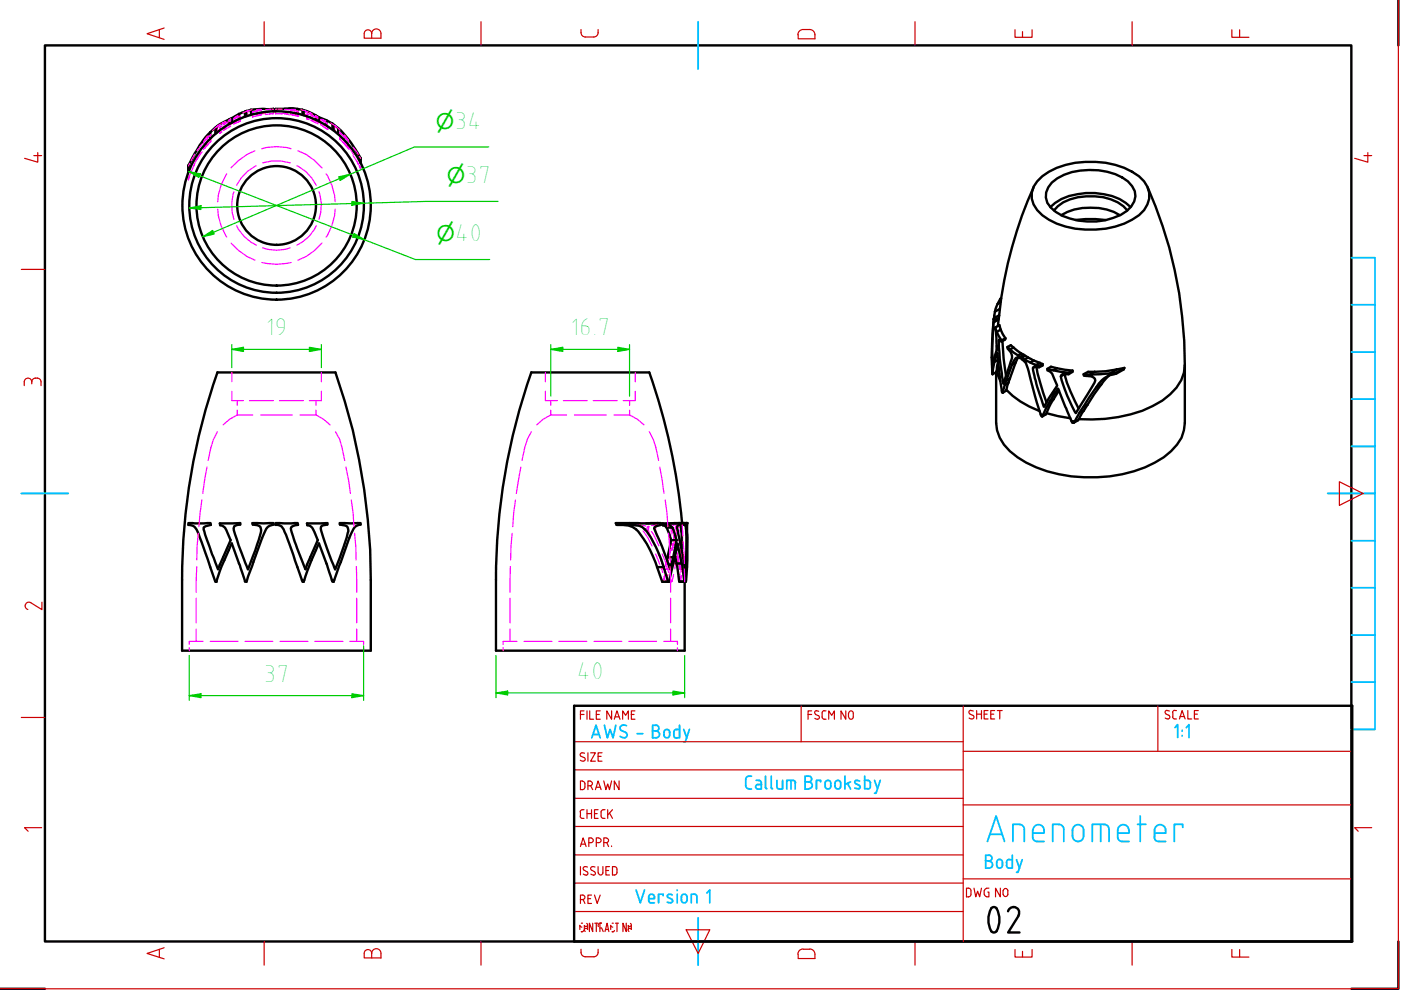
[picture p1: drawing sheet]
<svg xmlns="http://www.w3.org/2000/svg" width="297mm" height="210mm" viewBox="0 0 297 210" stroke-linecap="round" stroke-linejoin="round" font-family="sans-serif">
<defs><g id="words">
<g font-size="5.3" fill="#0c0">
<text x="96.3" y="27.3">34</text>
<text x="98.6" y="38.8">37</text>
<text x="96.5" y="51.1">40</text>
<text x="56.3" y="71">19</text>
<text x="120.9" y="71">16.7</text>
<text x="122.2" y="143.9">40</text>
<text x="55.9" y="144.5">37</text>
</g>
<g font-size="4.6" fill="#0c0">
<text x="92.4" y="27.3">⌀</text>
<text x="94.7" y="38.8">⌀</text>
<text x="92.5" y="51.1">⌀</text>
</g>
</g></defs>
<!-- layer: AM_0 -->
<g fill="none" stroke="#000" stroke-width=".51">
<path d="M9.5 9.6h277v190h-277zM44.6 28a27.5 27.5 0 0 0-4.7 7.1v1.3M44.6 28l1.1-.9v1.3M44.6 28v1.4M45.9 26.9v1.3M45.9 26.9l-.2 .2M48.5 25.4l-1.9 .9-.7 .6M48.5 25.4v.9M49.1 25.1l-.6 .3M49.1 25.1v.8M50.7 24.2l-1.6 .9M50.7 24.2v1"/>
<path d="M51.9 23.7l-1.2 .5M51.9 23.7v1M52.3 23.5l-.4 .2M52.3 23.5v1.1M53.2 23.3l-.9 .2M53.2 23.3l4.8-.2v.5M53.2 23.3v1M58.4 23.1v.5v-.5h1.7a9.3 9.3 0 0 1 4 .2v1.1M63.1 23.1v.9M64.1 23.3l.3 .1M64.4 24.4v-1h.1l4.7 2.1 1.5 1M67 24.5v.9"/>
<path d="M67.6 24.9v.8M69.2 25.5v1.1M70.5 26.2v1.3M70.7 26.5a21.2 21.2 0 0 1 5.8 7.1M70.7 26.5v1.2M71.7 27.1v1.3M76.5 33.5v1.1M219.1 39.7a89.2 89.2 0 0 0-7.3 27.7M219.9 38.5a14.2 14.2 0 0 1 10.2-4.2 17.2 17.2 0 0 1 11.4 3.1 5 5 0 0 1 0 8.2 18.7 18.7 0 0 1-17.5 1.8 8.1 8.1 0 0 1-5.2-5.3v-1.2l.3-1.3zM223 38.7a12.7 12.7 0 0 1 9.9-2.6 11.6 11.6 0 0 1 6.2 2.4 3.7 3.7 0 0 1-.2 6.2 14.1 14.1 0 0 1-15.1 .2 3.8 3.8 0 0 1-1.6-5.2zM243.3 39.7a93 93 0 0 1 7.9 37.7M222.7 43.9a9.6 9.6 0 0 1 5.7-2.7 14.2 14.2 0 0 1 10.3 1.8l1 .9"/>
<path d="M223.5 44.6a9.9 9.9 0 0 1 8.7-3 9.5 9.5 0 0 1 6.8 3M225 45.6a13 13 0 0 1 12.4 0M228 46.6l2.1-.1 4.3 .1M46.1 79h25a134.1 134.1 0 0 1 7.5 44v15h-40v-15M46.1 78.9a132.8 132.8 0 0 0-7.5 44M112.6 79h25.1a132.8 132.8 0 0 1 6.9 31.9M112.7 78.9a132.8 132.8 0 0 0-7.5 44M210.4 78.8v.3M210.6 68.3a53.1 53.1 0 0 0-.2 11M210.8 68.3v-.8a54.9 54.9 0 0 0-.3 9.8v.1l.3-1.4 .6-2-.4-4.6M210.8 67.5v.8M210.8 76.7l-.4 2.6"/>
<path d="M210.8 66.9v.6M210.9 66.1l-.1 1.4M211 69.4l.9-.5 .3 1M211 69.4l.3 1M211.2 75.5l.3-.7 .7 6.5 .2 1.8 .2 .2M211.2 75.5l-.4 1.2M211.3 70.4l1 1.8M211.3 78.6l.8 2.2M211.3 73.3v.9M211.5 64.4l-.6 1.7M211.5 75.3l-.3 .2M211.6 76.6l-.3 2.2-.9 .5"/>
<path d="M211.6 76.3l-.8 .4M211.7 67.8l-.1 1.3M211.8 72.3v-.3l.5 .4M211.8 72.3a57.3 57.3 0 0 0 .9 9l1.6-4.7a2.03 2.03 0 0 0-.7-2.7v-.3M211.8 67.4l-1 .6M211.8 67.4l-.1 .3-.9 .6M211.8 66.8l-1 .7M212 65.5l-1.1 .6M212 72.1l-.2 .2M212.2 69.9l1 1.8M212.2 64l-.7 .4M212.2 69.9l-.9 .5"/>
<path d="M212.3 63.3h-.2l-.6 1.1M212.3 72.2v.2M212.5 72.3l.3 3.7 .5 3.7M213.2 71.7l-.9 .5M213.2 71.7l-.1 .3-.8 .4M213.6 73.6l.7-.4 .6 .5M213.6 73.6l.5 .5M214.1 74.1l1.7 1.2M214.6 77.3l-1.2 3.4M214.9 73.7l1.6 1.3M214.9 73.7l-.8 .4M215.3 76.9l-1.2 3.3"/>
<path d="M215.3 76.9l-.7 .4M215.8 75.8l-.5 1.1M215.8 75.3l.5 .4M216.3 75.9l-.6-.1a1.83 1.83 0 0 0-1.1 1.5M216.3 75.7v.2M216.5 75l.5 .2M216.5 75l-.7 .3M216.6 75.9l1.8 1 1.9 .7v.3l-.5-.1a.64 .64 0 0 0-.8 .2 46.7 46.7 0 0 0 2.2 8l.2 .3 1-1.9 1.8-2.6a7.1 7.1 0 0 0-1.6-3l-.5-.3v-.3l2.8 .6 1.7 .2v.3h-.9a.66 .66 0 0 0-.8 .5 30.3 30.3 0 0 0 3.2 7.8l2.4-3.9a9.7 9.7 0 0 0 1.7-3 .99 .99 0 0 0-.9-.9l-1.5-.1-.1-.4a33.1 33.1 0 0 0 7.1-.3l-.1 .2a5.6 5.6 0 0 0-4.3 2.9l-3.3 5-1.3 2.3-.6-.1-2.9-6.9-1.7 2.7-1.5 2.9-.4-.1-.9-2.5-1.9-7.3a2.44 2.44 0 0 0-1.3-1.9zM217 75.2v.3l-.7 .4M217 75.2l-.7 .5M217.9 75.8l1.2 .6M217.9 75.8l-.7 .4"/>
<path d="M217.9 75.8l-.5-.4-.8 .5M219.1 76.4l1.4 .5M219.1 76.4l-.7 .5M219.5 77.8l-.5 .2M219.7 77.8l.8 3.3 1.4 4.2M220.5 76.9l.5 .3M220.5 76.9l-.8 .5M221 77.2v.3l-.7 .4M221 77.2l-.7 .4M224.1 78.1l3.3 .5M224.1 78.1l-.8 .4M224.1 78.1l-1.3-.3-.7 .4"/>
<path d="M225.7 79.3l-.8 .5M225.7 79.3l.6 2 2.4 5.3M227.4 78.6v.2l-.8 .5M227.4 78.6l-.8 .4M232.1 78.8l-1 .6M232.1 78.8h-1.4l-1 .5M235.1 79.7l-1.6 1.8M236.8 78.3l-2.4 .4-2.3 .1M236.8 78.3l-1.4 .9M238.4 78l-1.6 1M238.4 78l-1.6 .3M238.4 78l-.1 .3-1.6 .9"/>
<path d="M251.2 77.4a8.3 8.3 0 0 1-3.1 6.2 23.4 23.4 0 0 1-13.8 5.2l-5.6 .1M251.2 77.4v12.3a7.8 7.8 0 0 1-2.9 6 23.3 23.3 0 0 1-13 5.3 29.3 29.3 0 0 1-19.6-4.1 9.4 9.4 0 0 1-4.5-7.2v-10.9M212.4 82.8l.2 .2M213 81.6l-.4 1.7M213.4 80.7l-.4 .9M213.4 82.6a18.4 18.4 0 0 0 7 4.6M213.8 81.1l-.2 .7a1.44 1.44 0 0 1-1 1.5M213.8 81.1l-.8 .5M214.1 80.2l-.3 .9M214.1 80.2l-.7 .5M220.7 87.9l.3 .4M221.1 88l-.1 .3"/>
<path d="M221.9 87.6l2.4 .6 2.6 .5M223.4 84.6l-1.7 3.3-.7 .4M223.4 84.6l-.8 .5M224.4 83l-.8 .4M224.4 83l-1 1.6M224.5 82.8l-.1 .2M227.2 89.3l.1 .3h.3M227.8 89.4l-.2 .2M229.8 87l-.6 .9a2.6 2.6 0 0 1-1.6 1.7M229.8 87l-.9 .5M230.6 85.8l-.8 1.2M230.6 85.8l-1 .6"/>
<path d="M233.5 81.5l-2.9 4.3M233.5 81.5l-1.1 .6M39.9 110.9h4.7l.1 .4-1.4 .4-.1 .6 1.8 5.2 1.2 3.2 2.7-6.2-.6-1.3a2.01 2.01 0 0 0-1.6-1.8l-.1-.4 4.3-.1v.3l-1.2 .3a1.57 1.57 0 0 0 .1 1.8l2.8 7.4 2.3-6.2a3.8 3.8 0 0 0 .3-2.8l-.7-.3-.9-.2-.1-.3h4.5v.3a2.22 2.22 0 0 0-2 1.9l-3.7 10.3-.4-.1-2.8-8.1-2.1 4.9-1.1 3.3h-.2l-1.6-4.7a36.5 36.5 0 0 0-2.8-7l-.4-.2-1-.2zM58.4 110.9h4.7l.1 .4-.5 .1a.96 .96 0 0 0-1 1l1.3 3.8 1.8 4.5 2.6-6.2a5.4 5.4 0 0 0-1.7-3l-.5-.1-.1-.4 4.3-.1v.3a1.5 1.5 0 0 0-1.3 .5 13.5 13.5 0 0 0 1.3 4.8l1.7 4.2 2.4-6.8a2.46 2.46 0 0 0 .2-2.2l-.5-.3-1.1-.2-.1-.3h4.5v.3l-.7 .2a1.56 1.56 0 0 0-1 1l-.8 1.7-3.3 9.3-.2-.1-.1-.3-2.8-7.8-1.6 3.6-1.6 4.6h-.3l-3.5-10a3.3 3.3 0 0 0-1.3-2l-.9-.1zM130.7 111.3a5 5 0 0 1 4.6 1.4l.5 .7a23.9 23.9 0 0 1 3.5 6.8M130.7 111.3h2.9M133.5 110.9h5.9M133.5 110.9h-2.9l.1 .4M133.5 110.9l.1 .4M133.6 111.3a3.7 3.7 0 0 1 3.5 1.3l2 3.4 1.6 4.2M137 111l3.1-.1v.4l-1.3 .4a.63 .63 0 0 0 .1 .9l1.4 3.2 1.8 4.9 .3-1M140.5 111.4l.5 .1 .4 .4"/>
<path d="M140.5 111.4h1.3M141.4 111.9l.9 2.6M141.4 111.9h1.2M141.5 118.1h1.2M141.5 118.1l-.1 .6M141.7 111l2.4-.1v.3l-.5 .4v.4l1.1 5.1 .5 3.6 .3-5.2a10 10 0 0 0-.3-4.1l-.2-.2M141.7 111l.1 .4M141.7 111h-1.2v.4M141.8 111.4l.8 .5M141.8 119.7h.6M142.3 114.5h1.1M142.3 114.5l-.8 3.6"/>
<path d="M142.6 111.9l.8 2.6M142.7 118.1l-.3 1.6M143.1 117.8l.3 1.7M143.4 119.5l.6 3.8M143.4 114.5l-.7 3.6M143.4 119.5h1.1M144 111.2a2.31 2.31 0 0 1 .5 1.9v3.2M144.1 111.2h.9M144.5 119.5l-.9-4.3-1.7 8.2h-1.5l-1.1-3.2M144.5 119.5l.6 3.8M145 110.9v.3M145.2 110.9h.3"/>
<path d="M145.6 110.9l.1 1.8a78 78 0 0 1-.3 10.7l-1.4-.1M145.6 110.9l-.1 8.3-.3 4.2M145.6 110.9l-3.5 .1M145.6 111.3h.1M145.6 110.9l.1 .4M105.2 123v15h40v-14.6M139.3 120.2h1.4M140.7 120.2l1 3.2M144 123.3h1.1M145.1 123.3l.1 .1M145.5 120.2h.2M121.7 149.6h165v50h-165z"/>
<circle cx="58.6" cy="43.6" r="8.4"/>
<circle cx="58.6" cy="43.6" r="18.5"/>
<circle cx="58.6" cy="43.6" r="20"/>
<circle cx="58.6" cy="43.6" r="17"/>
</g>
<!-- layer: AM_3 -->
<g fill="none" stroke="#f0f" stroke-width=".25">
<path d="M39.9 36.4v.6M40.2 37.4l-.3 .7v-.7M40.2 34.6l-.3 .6M40.4 36.5l-.5 1.4M41.3 32.7l-.8 1.4M41.3 34.8l-.8 1.7M42.5 32.3l-1.5 2.9M42.9 30.5l-1.1 1.4M42.9 32.2l-1.1 1.6M43.2 30v.5M43.2 31.1v.5M43.7 29.6l-.5 .4"/>
<path d="M43.7 31l-.5 .6M44 30.8l-.6 .7M44 29.3l-.6 .6M44 29.3v.5M44 30.3v.5M44.1 28.8l-.9 1.2M44.1 30.3l-.9 1.3M44.6 29.4l-1.2 1.4M44.6 29.4h.1M44.6 29.6v.5M44.6 30.1l-.2 .2M44.7 28.5l-.1 .6"/>
<path d="M44.7 29.9l-.1 .2M44.7 28.5l-.7 .8M44.7 29.9l-.7 .9M44.7 28.5v.6M44.7 29.5v.4M44.9 29.1l-.3 .3M45.5 28.5l-.3 .3M46.2 26.6l-1.1 1.1M46.2 27.9l-1.1 1.1M46.2 26.6v.4M46.2 27.5v.4M46.4 26.5l-.2 .1"/>
<path d="M46.4 27.8l-.2 .1M46.5 27.7l-.5 .3M46.6 26.4v.4M46.6 27v.6M46.6 27.8v.5M46.6 27.6l-.1 .1M46.7 27h-.1M46.7 28.2l-.1 .1M46.7 27v.3M46.7 27.8v.4M46.9 27.5l-.3 .1M46.9 26.3l-.4 .2"/>
<path d="M47 26.7l-.3 .3M47 27.9l-.3 .3M47.1 26.7l-.5 .3M47.1 28l-.5 .3M47.3 26v.4M47.3 26.8v.4M47.7 26.2v.4M47.7 27v.4M47.7 26.2l-.4 .3M47.7 27.4l-.4 .3M47.8 25.8l-.7 .3M47.8 27l-.7 .3"/>
<path d="M47.9 26.8l-.9 .5M48.1 25.9l-.4 .3M48.1 36.9a11.8 11.8 0 0 0-1.9 5.9M48.1 27l-.4 .4M48.5 26.5l-.3 .1M48.5 26.3v.1M48.5 26.5h.1M48.7 26.4l-.2 .1M48.9 25.2l-.5 .3M48.9 26.4l-.5 .2M48.9 25.2v.4l-1.5 .9M48.9 26v.4"/>
<path d="M48.9 25.2l-.4 .4M48.9 26.4l-.4 .3M48.9 26.8l-1.5 .9M49.1 26.2l-.1 .1M49.1 25.9v.2M49.1 26.1v.1M49.5 25.2v.3M49.5 25.9v.4M49.7 25.9l-.6 .3M50 25l-.5 .2M50 26.1l-.5 .2M50.5 24.5l-1 .7"/>
<path d="M50.5 25.6l-1 .7M50.7 25.2h.1M50.7 25.2l-.5 .4M50.9 24.6h.1M50.9 25.7h.1M50.9 24.6l-1.1 .5M50.9 24.6v.4M50.9 25.3v.4M50.9 25.7l-1.1 .5M50.9 24.6l-.4 .2M50.9 25.7l-.4 .2M51.1 25.1l-.4 .1"/>
<path d="M51.9 24.7l-.5 .2M52.6 23.5l-1.1 .4M52.6 24.5l-1.1 .5M52.6 23.5v.3M52.6 24.2v.3M52.6 24.5h-.2M53.2 24.3v.1M53.2 24.4h-.3M53.4 24.3l-.2 .1M53.5 23.3l-.9 .2M53.5 24.4l-.9 .1M53.5 23.8v.3"/>
<path d="M53.5 24.5v.3M53.6 23.7l-.1 .1M53.6 24.7l-.1 .1M53.6 23.7v.3M53.6 24.4v.3M53.8 23.7l-.3 .1M53.8 24.7l-.3 .1M54 32a12.5 12.5 0 0 0-5 3.6M54.2 24.6l-.6 .1M54.3 35.2a9.1 9.1 0 0 0-4.1 4.1M54.4 24.2l-.8 .1M54.4 23.2l1 .1"/>
<path d="M54.4 24.2l1 .1M54.5 23.5l-.9 .2M54.5 23.5v.3M54.5 24.2v.3M54.5 24.5l-.3 .2M55.4 23.3l-.6 .1M55.4 24.3l-.6 .2M55.4 23.3v.3M55.4 23.9v.4M55.4 23.4l-.9 .1M55.4 24.4l-.9 .1M55.5 31.5a11.1 11.1 0 0 1 6.2 0"/>
<path d="M55.7 34.5a10.2 10.2 0 0 1 5.8 0M56.4 24.1l-1.4 .1M57.1 24.1h.9M57.5 23.1l-1.2 .2M57.5 24.2l-1.2 .1M57.7 23.1h.3M58 24.1h.1M58 23.6v.2M58 23.9v.2M58 24.1l-.3 .1M58.4 24.1h.1M58.4 23.1h.3"/>
<path d="M58.4 23.6v.2M58.4 23.9v.2M58.4 24.1l1.4 .1M59 23.1h.8M60.3 23.2l1.1 .1M60.3 24.2l1.1 .2M61.1 24l-1.5 .1M61.7 24.3l.5 .1M61.7 23.3v.3M61.7 23.9v.4M61.9 23.4l.8 .1M61.9 24.4l.6 .1"/>
<path d="M62 24l1.4 .2M62.5 24.5h.2M62.5 23.5v.3M62.5 24.2v.3M62.7 23.2l-1 .1 .5 .1M62.7 23.5l.5 .1v.3M62.7 24.2l-1 .1M62.7 24.5l.5 .1M62.9 23.6h.2v.4M62.9 35.2a8.4 8.4 0 0 1 4.2 4.1M63.1 24v.1M63.1 24.3v.4l-.2-.1"/>
<path d="M63.2 24.6h.1M63.2 32a12.2 12.2 0 0 1 5.1 3.6M63.2 24.3v.3M63.7 24.2l.3 .1M63.8 23.3l1 .2M63.8 24.4l1 .1M64.5 24.5l.5 .1M64.8 24.5v.1M64.8 23.5v.3M64.8 24.2v.3M65 23.6l.3 .1M65 24.7h.1"/>
<path d="M65.1 25.2h.1M65.1 24.7l.2 .1M65.1 25.2l.4 .2M65.1 23.7v.3M65.1 24.9v.3M65.2 25.2h.1M65.2 24.9v.3M65.2 25.2l.3 .1M65.5 24.2h-.3v.3M65.5 24.3l-.4-.1v.5M65.5 23.8l.8 .4M65.8 25l-.3-.1 .9 .3"/>
<path d="M65.8 25l.5 .3M65.8 23.9v.4M65.8 24.6v.4M65.8 24.4l.7 .1M65.8 25.4l.4 .2M66 24.5l1.4 .6M66 25.6l1.4 .7M66.2 25.6l.3 .1M66.2 24.5v.4M66.2 25.2v.4M66.7 25.4l.5 .3M66.9 24.5l.5 .3-.4-.1"/>
<path d="M66.9 25.6l.5 .3M67 25.4h.1M67 25.5v.1M67 25.8l.4 .1M67.4 24.8v.4M67.4 25.5v.4M67.4 25.8l.2 .1M67.6 25.7v.1M67.6 25.9h.1M67.6 25.9l.5 .3M68 26.5l1.1 .3M68 26.5l.5 .3"/>
<path d="M68 25.3v.4M68 26.1v.4M68.4 25.6l1 .6-.4-.3M68.4 26.8l1 .6M68.5 25.6l-.5-.3 1.1 .3M68.7 26.4l.5 .2M69 27l.4 .3M69.2 36.9a11.8 11.8 0 0 1 1.9 5.9M69.2 26.6h.1M69.2 26.6l.4 .3M69.4 27.4h.1M69.4 27.3h.1"/>
<path d="M69.4 26.2v.4M69.4 27v.4M70 27.1l.4 .2M70.1 26.1l1 .5 1 1M70.1 27.3l1 .6M70.9 27.8l.2 .2M71.1 27.9l1 1M71.1 26.6v.5M71.1 27.5v.4M71.4 28.2l.5 .4M71.7 28.4v.1M72 29.4l.6 .7"/>
<path d="M72 28.1v.4M72 29v.4M72.1 29l-.1 .4M72.1 28.8l.8 1M72.1 28.1v.4M72.3 28.4l-.3-.3 2 2M72.6 30.1l.4 .4M73 29v.5M73 29.9v.6M73 30.5l1 1.2M73 28.6l.9 1.1-.7-.5M73 30.1l.9 1.2"/>
<path d="M73.2 30.7l.7 .6M73.5 30.5l1.4 2.2M73.9 29.7v.6M73.9 30.8v.5M74.9 31.2l1 1.5M74.9 33l1 1.8M75.7 34.2l.8 1.5M76.2 33.2l.3 .4M76.5 34.5v.5M76.5 35.3v.5l-.3-.5M46.2 44.4a11.8 11.8 0 0 0 1.9 5.9M49 51.5a12.5 12.5 0 0 0 5 3.7"/>
<path d="M49.6 40.7a9.5 9.5 0 0 0 0 5.8M50.2 47.9a8.6 8.6 0 0 0 4.2 4.1M55.5 55.7a12.9 12.9 0 0 0 6.2 0M55.7 52.5a8.7 8.7 0 0 0 5.8 0M67.1 47.9a8.1 8.1 0 0 1-4.2 4.1M67.6 40.7a8.4 8.4 0 0 1 0 5.8M68.3 51.5a12.2 12.2 0 0 1-5.1 3.7M71.1 44.4a11.8 11.8 0 0 1-1.9 5.9M49.1 79v1.9M68.1 79v1.9M115.6 79v1.9M134.7 79v1.9"/>
<path d="M43.9 99l-.9 5.6M46.1 91.5l-.8 1.6-.6 1.8-.6 2.7M49.1 83v1.9h2.5M50.3 88l-1.6 .9-1.4 1.2M50.3 88h3.3M50.3 84.9v1.1M50.3 87v1M52.9 84.9h5.1M55.3 88h6.7M59.2 84.9h5.1M63.6 88h3.4M67 88l1.6 .9 1.4 1.2"/>
<path d="M67 84.9v1.1M67 87v1M68.1 83v1.9h-2.5M71.1 91.5l.9 1.6 1.1 4.5M73.3 99l1 5.6M110.4 99l-.9 5.6M112.6 91.5l-.8 1.6-.5 1.8-.6 2.7M115.6 83v1.9h2.6M116.8 88l-1.6 .9-1.4 1.2M116.8 88h3.3M116.8 84.9v1.1M116.8 87v1"/>
<path d="M119.4 84.9h5.1M121.8 88h6.7M125.8 84.9h5.1M130.2 88h3.3M133.5 88l1.6 .9 1.4 1.2M133.5 84.9v1.1M133.5 87v1M134.7 83v1.9h-2.6M137.7 91.5l.8 1.6 .6 1.8 .5 2.7M139.9 99l.9 5.6M42 113.1l-.3 5.6M42.8 106l-.6 5.7"/>
<path d="M74.5 106l.6 5.7M75.2 113.1l.3 5.6M108.6 113.1l-.3 5.6M109.3 106l-.6 5.7M130.6 110.9h.8M132.1 110.9h1.3M132.9 110.9v.1M133 111.1v.1l1.9 .3M133 110.9l.9 .1M133 111.2h.8M133.5 110.9l2.2 .1M134.5 111.2h.8"/>
<path d="M134.6 110.9h.5M134.9 111h1.4M135.3 111.1v.1l1.6 .3M135.6 110.9h-.5l.1 .1M135.9 111h.6M136 110.9l1.5 .1M136.3 112.6l1.1 1.5 .8 1.6M136.7 111h.9M137.5 111.6h-.1a.62 .62 0 0 0 0 1l1.3 2.8M137.7 111.7a1.85 1.85 0 0 0 .3 2.1l.9 1.9M137.8 111h.5M138.1 112.7l1.6 3"/>
<path d="M138.6 110.9l-1.6 .1M138.7 110.9v.1M138.7 111.2v.1l-.6 .1M138.7 111.3h.6M138.9 110.9h.9M139 117.4l.9 2.3M139.2 111.7h-.1a1.32 1.32 0 0 0 .1 1.3l1.1 2.7M139.3 111.2h.4M139.3 110.9v.1M139.3 111.1v.1M139.3 111.2l-.9 .2M139.5 117.4l1.3 3.3"/>
<path d="M139.5 117.2l1.3 3.5M139.7 110.9l-1.1 .1M139.7 111.3h.4M140.1 111.2h.5M140.2 110.9h.5v.1M140.4 117.4l.8 2.3M140.5 111h.3M140.7 111.1l-.9 .3M141 106l.6 5.7M141.1 111h.5M141.1 119.7h.3M141.2 119.4l-.2 .7"/>
<path d="M141.4 111.2l.4 .2M141.4 110.9h.3M141.4 111.2h.4M141.4 110.9v.1M141.4 111.1v.1M141.4 110.9l.5 .1M141.4 111h.4M141.4 118.7l-.1 .3M141.5 119.7h.3M141.7 117.3l-.9 3.4M141.7 113.1l.3 5.6M141.9 111h.2"/>
<path d="M141.9 118.1l-.5 2.1M142.1 119.5l-.2 1.1M142.1 110.9h.5M142.1 119.5h.4M142.2 111.6a8.2 8.2 0 0 1-.3 3.9M142.2 111.2h.4M142.2 111h2.6M142.2 116.6h.4M142.2 116.6l-.2 .7M142.3 118.1l-.2 1.4M142.4 116.2l-.2 .4M142.5 111.7a11.9 11.9 0 0 0 .8 3.8"/>
<path d="M142.5 115.2h.4M142.5 115.2l-.1 .5M142.5 115.2l.2 .9M142.6 111.1v.1l.4 .2M142.8 117.3l-.8 3.4-1.1-3.3M142.9 119.5h.4M142.9 115.7l-.2-.5-.1 1.4M142.9 113.6l-.1 .9 .3 1.2M142.9 116.9l.2 .9M143 116.1l.3 1.2M143 116.6h.7M143 110.9v.1"/>
<path d="M143.1 111l-.5-.1v.1M143.1 111.1l-.4 .3M143.1 111.2h.3M143.2 111.9l-.1 .8M143.2 111.9h.3M143.3 115.2h.4M143.3 111.6l-.1 .3M143.3 111.6l.1 .8-.3 3.1M143.4 118.1l-.3 2.5M143.4 114.5h.2M143.4 116.9l.4 1.2M143.5 118.1l.5 2.1"/>
<path d="M143.5 111v.1M143.5 111.2v.2M143.5 111.4h.4M143.5 111.4h-.2M143.6 111h.7M143.6 117.3l.6 3.4 .1-1.4M143.8 111.2h.3M143.8 114.5h.2M143.8 118.1h.3M143.8 118.1v.6M143.8 115.2h.1M143.9 111.9h.4"/>
<path d="M144 119.2v.5M144 111.1v.1M144 110.9h.1M144 116.6h.3M144 110.9v.1M144 115.7l-.1-.5-.3 1.4M144 110.9h.6M144 119.7h.4M144 119.7l.1 .4M144.1 113.6l-.1 .9 .2 1.2M144.1 111.2h.1M144.1 111.3h.4"/>
<path d="M144.1 111.3l.2 .2M144.1 110.9v.1M144.1 111.2v.1M144.1 116.1l.3 1.2M144.2 110.9h.1M144.2 111.4h.4M144.2 110.9l.1 .1M144.3 111.6l-.2 1.1M144.4 111.7l.1 3.8M144.5 117.3l-.3 3.4M144.5 111h.1M144.5 118.1h.3"/>
<path d="M144.5 116.9l.4 1.8M144.5 116.3l-.1 1.5M144.5 117.5v2.2M144.6 110.9l-.2 .1h.2l.1 .2-.1 1M144.6 111.2l-.2 .2M144.6 118.1l.4 2.1M144.6 110.9h.1M144.6 110.9v.1M144.6 113.1v2.7M144.7 111.9v3.5M144.7 111.3v.3M144.7 111.3h.5"/>
<path d="M144.7 111.2v.1M144.7 111.3l.1 2.3M144.7 117v3.2M144.7 119.7h.4M144.8 114.8l.3 4.7M144.9 110.9l.5 .1M145 119.2l.2 .9M145 111.2h.2M145.1 111.2l.3 .3M145.1 110.9v.1M145.1 111h.4M145.3 111.3h.3"/>
<path d="M145.4 111.7l.1 3.8M145.4 111.2h.2M145.5 117.3l-.3 3.4v-.3M145.6 110.9l-.2 .1M40.1 137.3v.7M41.6 126.8v5.3M41.6 133.4v2.6M41.7 120.1l-.1 5.5M43.1 136h-3v.6M44.6 136h5.9M51.9 136h5.9M59.4 136h5.9"/>
<path d="M66.7 136h6M74.2 136h2.9v.6M75.6 120.1v5.5M75.6 126.8v5.3M75.6 133.4v2.6M77.1 137.3v.7M106.7 137.3v.7M108.1 126.8v5.3M108.1 133.4v2.6M108.2 120.1l-.1 5.5M109.6 136h-2.9v.6M111.1 136h5.9"/>
<path d="M118.5 136h5.9M125.9 136h5.9M133.3 136h5.9M140.1 120.2l.2 .4M140.3 120.6l.2 .8M140.3 120.6h.4M140.6 123.2v.2M140.7 136h2.9v.6M140.8 122.2l.2 .9M140.8 120.7h.4M140.8 120.7h.5M140.9 120.4l-.1 .3"/>
<path d="M141 121.6l-.3 1.5M141 123.2l.2 .1M141.2 120.6h.3M141.2 123.3h.5M141.3 123.2v.1M141.4 120.2l.4 1.2M141.6 121.8l-.2 1.3M141.7 120.7h.3M141.7 120.7h.4M141.9 123.4h.1M142 122.2l.2 .9M142 120.1l.2 5.5"/>
<path d="M142.1 123.3h.4M142.2 123.4h.1M142.2 126.8v5.3M142.2 133.4v2.6M142.3 123.2v.2M142.4 123.3l-.1 .1M142.6 123.2l-.2 .1M142.8 121.8l-.2 1.3M143.6 137.3v.7M144.1 121.6l.2 1.5M144.1 120.4l.1 .3M144.1 123.2v.2"/>
<path d="M144.2 122.2l-.1 .9M144.2 120.7h.3M144.3 123.2v.2M144.4 120.6h.3M144.4 120.2v.4M144.4 123.2v.2M144.4 120.6l-.1 .8M144.5 122l-.1 1.1M144.7 120.2h.2M144.7 120.2l-.1 .9M144.9 120.7h.3M145.2 121.6l.2 1.5"/>
<path d="M145.2 120.2h.3M145.2 123.2v.2M145.4 123.2v.2M145.4 120.6h-.3l.1 2.5"/>
</g>
<!-- layer: AM_0 -->
<g fill="#000">
<circle cx="210.7" cy="67.7" r=".25"/>
<circle cx="144.6" cy="110.9" r=".25"/>
<circle cx="145.6" cy="110.9" r=".25"/>
</g>
<!-- layer: AM_BOR -->
<path d="M296.5 -.1v9.7M211.3 192.6a5 5 0 0 1 0 4.8M211.3 192.6l-.4-.3h-.4a3.7 3.7 0 0 0-.8 3.8 1.72 1.72 0 0 0 .8 1.6h.4l.4-.3M213.7 193.2a1.2 1.2 0 0 1 1.6-.8 1.2 1.2 0 0 1 .6 1.7M216 194.2l-2.3 3.5h2.5M296.5 199.6v10h-10M0 209.6h9.5" fill="none" stroke="#000" stroke-width=".51"/>
<g fill="none" stroke="#00bfff" stroke-width=".38">
<path d="M148 4.6v10M286.5 54.6h5v100.1h-5M286.5 74.6h5M286.5 64.6h5M286.5 94.7h5M286.5 84.6h5M4.5 104.6h10M281.5 104.6h10M286.5 114.7h5M286.5 134.7h5M286.5 124.6h5M125.5 156.4l.9-2.6 .9 2.6"/>
<path d="M125.7 155.7h1.3M128.1 153.8l.7 2.6 .5-1.7 .7 1.7 .6-2.6M131.8 154.9l.9 .4M132 153.8a.6 .6 0 0 0-.5 .4 .6 .6 0 0 0 .3 .7M132.1 153.7l.7 .2M132.6 155.3a.67 .67 0 0 1 .2 1 .67 .67 0 0 1-1 0l-.3-.2M135.1 155.5h1.2M138.4 155h.7M139.1 153.8a.6 .6 0 0 1 .6 .6 .6 .6 0 0 1-.6 .6 .73 .73 0 0 1 .7 .7 .73 .73 0 0 1-.7 .7M139.1 153.8h-.7v2.6h.7M140.8 155.9v-.6a.6 .6 0 0 1 .6-.6 .6 .6 0 0 1 .6 .6v.6M140.8 155.8a.6 .6 0 0 0 .6 .6 .6 .6 0 0 0 .6-.6"/>
<path d="M142.9 155.2v1l.5 .3M143.4 154.7h.7M143.4 154.7l-.5 .2v.3M144.1 153.8v2.6h-.7M145 154.7l.6 1.7M146.2 154.7l-.9 2.6h-.3M249.1 154.3l.6-.7v2.8M250.6 154.8v.2M250.6 155.9v.2M251.5 154.3l.6-.7v2.8M286.5 144.6h5M158.1 165.3v1.3"/>
<path d="M158.1 166.6a.67 .67 0 0 0 .7 .6M158.8 167.3h.5M159.3 164.6h-.5a.67 .67 0 0 0-.7 .6M160.3 165.5h.6M160.7 166.3h.7M160.7 166.3a.48 .48 0 0 0-.5 .5 .48 .48 0 0 0 .5 .5M160.9 165.5h.2l.3 .5M161.4 166v1.3h-.7M162.3 164.6v2.3l.3 .3M163.5 164.6v2.3l.3 .3M164.7 166.8l.3 .4 .3 .1M164.7 165.5v1.2"/>
<path d="M165.9 165.5v1.8h-.7M167.7 165.5v1.8M168.1 165.5h-1.3v1.8M168.1 165.5h.3l.3 .5M168.6 166v1.3M170.7 165.8h.7M171.5 165.8a.6 .6 0 0 0 .6-.6 .6 .6 0 0 0-.6-.6h-.8v2.7h.7M171.5 165.8a.73 .73 0 0 1 .7 .7 .73 .73 0 0 1-.7 .7M174 165.8v-.3h-.9v1.8M174.9 166.7a.6 .6 0 0 0 .6 .6 .6 .6 0 0 0 .6-.6M174.9 166.7v-.6a.6 .6 0 0 1 .6-.6 .6 .6 0 0 1 .6 .6v.6M177 166.7a.6 .6 0 0 0 .6 .6 .6 .6 0 0 0 .6-.6"/>
<path d="M177 166.7v-.6a.6 .6 0 0 1 .6-.6 .6 .6 0 0 1 .6 .6v.6M179.1 164.6v2.7M179.7 166.1l.6 1.2M180.3 165.8l-1.2 .5M181.2 167.1l.8 .1M181.4 166.2l.8 .3M182.2 166.6l.2 .4-.4 .2M182.3 165.6l-.9-.1-.2 .4 .2 .2M183.3 164.6v2.6h.7M183.3 165.5h.7M184 165.5l.5 .2v.3M184.5 166v.7"/>
<path d="M184.5 166.8v.2l-.5 .3M185.4 165.5l.7 1.7M186.6 165.5l-.9 2.7h-.3M209.4 178.4l1.8-5.4 1.8 5.4M209.9 176.9h2.6M217.2 175.8a1.05 1.05 0 0 0-1.1-1h-1.3v3.6M217.2 175.9v2.5M218.9 177.5a.92 .92 0 0 0 1 .9M218.9 176v1.5M219 176a1.17 1.17 0 0 1 1.2-1.1 1.17 1.17 0 0 1 1.2 1.1M219.9 178.4h1.5M221.4 176v.6h-2.5"/>
<path d="M225.6 175.8a1.05 1.05 0 0 0-1.1-1h-1.3v3.6M225.6 175.9v2.5M227.4 176v1.2M227.4 177.2a1.17 1.17 0 0 0 1.2 1.2 1.17 1.17 0 0 0 1.1-1.2M227.4 176a1.17 1.17 0 0 1 1.2-1.1 1.17 1.17 0 0 1 1.1 1.1M229.7 176v1.2M233.4 174.8v3.6M234.1 174.8a1.05 1.05 0 0 1 1 1M234.1 174.8h-2.5v3.6M235.1 175.9v2.5M237 176a1.17 1.17 0 0 1 1.2-1.1 1.17 1.17 0 0 1 1.1 1.1M237 177.5a.92 .92 0 0 0 .9 .9h1.5"/>
<path d="M237 176v1.5M239.4 176v.6h-2.4M241.2 174.8h1.8M241.7 173v5.4M244.7 177.5a.92 .92 0 0 0 .9 .9M244.8 176a1.17 1.17 0 0 1 1.2-1.1 1.17 1.17 0 0 1 1.1 1.1M244.8 176v1.5M245.7 178.4h1.4M247.1 176v.6h-2.3M250.8 175.4v-.6h-1.8v3.6M134.9 188.7l.9 2.7 .9-2.7M137.5 190.9l.3 .5h.2"/>
<path d="M137.5 190.2a.6 .6 0 0 1 .6-.6 .6 .6 0 0 1 .6 .6M137.5 190.2v.8M138 191.4h.7M138.7 190.2v.3h-1.2M140.6 189.9v-.3h-1v1.8M141.5 191.3l.8 .1M141.7 190.3l.7 .4M141.8 189.6l.7 .1M141.8 189.6l-.3 .3 .2 .4M142.4 190.7l.2 .4-.3 .3M143.6 188.7v.1M143.6 189.6v1.8"/>
<path d="M144.5 190.2v.6M144.5 190.8a.6 .6 0 0 0 .6 .6 .6 .6 0 0 0 .6-.6M144.5 190.2a.6 .6 0 0 1 .6-.6 .6 .6 0 0 1 .6 .6M145.7 190.2v.6M146.6 191.4v-1.8h.6l.5 .3 .1 1.5M148 194.6v10M149.9 189.3l.6-.6v2.7M209 182.5h.7a.6 .6 0 0 0 .6-.6 .6 .6 0 0 0-.6-.6h-.7v2.8h.7a.73 .73 0 0 0 .7-.8 .73 .73 0 0 0-.7-.7M211.3 182.9v.6a.6 .6 0 0 0 .6 .6 .6 .6 0 0 0 .6-.6v-.6M211.3 182.8a.6 .6 0 0 1 .6-.6 .6 .6 0 0 1 .6 .6M213.4 182.8v.8M214 182.2l-.5 .3-.1 .3"/>
<path d="M214 182.3h.6M214.6 181.3v2.8l-.9-.1-.3-.5M215.5 182.3l.7 1.8M216.7 182.3l-.9 2.6h-.3"/>
</g>
<g fill="none" stroke="#c00" stroke-width=".25">
<path d="M296.5 -.1v209.7h-296.5M33.8 6.3v1.7M34.8 5.9l-3.6 1.2 3.6 1.3M56 4.6v5M77.2 7.1a.79 .79 0 0 1 .8-.8 .79 .79 0 0 1 .8 .8 .98 .98 0 0 1 1-1 .98 .98 0 0 1 1 1M77.2 7.1v1h3.6v-1M78.8 7.1v1M102 4.6v5M123.2 6.3a1.16 1.16 0 0 0 .9 1.5h1.8M126.8 6.3a1.16 1.16 0 0 1-.9 1.5M169.2 7.3v.9h3.6v-.9M170.3 6.3a1.11 1.11 0 0 0-1.1 1.1"/>
<path d="M170.3 6.3h1.4a1.11 1.11 0 0 1 1.1 1.1M194 4.6v5M215.2 6.3v1.6h3.6v-1.6M216.8 6.7v1.2M240 4.6v5M261.2 6.3v1.6h3.6M262.8 6.3v1.6M7.2 33h1.6M8 32.4v2l-2.8-.8M289.2 33h1.6M290 32.4v2l-2.8-.8M4.5 57.1h5"/>
<path d="M5.1 80.9v.9M6.7 80.9v.5M7.5 80.2h.4M7.5 80.2a.79 .79 0 0 0-.8 .8 .79 .79 0 0 0-.8-.8 .79 .79 0 0 0-.8 .8M7.9 80.2a.79 .79 0 0 1 .8 .8M8.7 80.9v.9M284 102.1l5 2.5-5 2.6zM5.3 128.5a.79 .79 0 0 0 .6 .7M6.5 127.8a.79 .79 0 0 0-1.2 .7M8.9 127.7v1.6l-2.4-1.5M4.5 152.1h5M121.7 157.3h82.5"/>
<path d="M123.1 151.5h.7M123.4 159.6l-.3 .2-.1 .3 .2 .3 .6 .2M123.4 159.6l.5 .1M123.8 150.7h-.7v1.8M124.5 150.7v1.8M124.7 159.6v1.8M125 150.7v1.8h.9M125.2 159.6h1l-1 1.8h1M126.4 151.5h.7M127.3 150.7h-.9v1.8h.9M127.6 159.6h-.8v1.8h.8M129.7 150.7v1.8l-1-1.8v1.8"/>
<path d="M130.2 152.5l.6-1.8 .6 1.8M130.4 152h.9M132 152.5v-1.8l.7 1 .5-1v1.8M133.9 151.5h.5M134.6 150.7h-.7v1.8h.7M169.9 149.6v7.7M171.3 151.5h.8M172.1 150.7h-.8v1.8M172.9 151.5l.6 .2M173.1 150.7l.5 .1M173.1 150.7l-.4 .3 .2 .4M173.5 151.7a.45 .45 0 0 1 .1 .7 .45 .45 0 0 1-.7 0l-.1-.1"/>
<path d="M174.3 151.2v.9M174.3 152l.2 .4 .3 .1M174.8 152.5h.3M174.8 150.7h.3M174.8 150.7l-.4 .2-.1 .2M175.7 152.5v-1.8l.6 1 .6-1v1.8M179.3 150.7v1.8l-1-1.8v1.8M179.9 151.2v.8M180 151.2a.48 .48 0 0 1 .4-.5 .48 .48 0 0 1 .5 .5v.8M180 152a.48 .48 0 0 0 .4 .5 .48 .48 0 0 0 .5-.5M204.2 159.3h82.5M204.2 149.6v50"/>
<path d="M205.5 152.2l.5 .2M205.7 151.4l.5 .3M205.8 150.6l-.4 .3 .2 .5M205.8 150.7l.5 .1M206.3 151.7l.2 .4-.4 .3M207.1 151.4h1M207.1 150.7v1.7M208.1 150.7v1.7M208.7 151.4h.6M209.5 150.7h-.8v1.7h.8M210.1 151.4h.6M210.9 150.7h-.8v1.7h.8"/>
<path d="M211.5 150.7h1M212 150.7v1.7M245.5 149.6v9.7M247.3 151.4l.5 .3M247.4 150.6l-.4 .3 .2 .5M247.4 150.7l.5 .1M247.8 151.7a.45 .45 0 0 1 .1 .6 .45 .45 0 0 1-.7 0l-.1-.1M248.6 152l.2 .4h.3M248.7 151.1v.9M249.1 150.6l-.4 .2-.1 .3M249.1 152.4h.3M249.1 150.7h.3"/>
<path d="M250.1 152.4l.5-1.7 .7 1.7M250.2 151.9h.9M251.8 150.7v1.7h.9M253.2 151.4h.7M254.1 150.7h-.9v1.7h.9M8.8 175.5h-3.6l.8 .7M121.7 175.2h82.5M121.7 169.3h82.5M121.7 163.2h82.5M123 173l.2 .5h.6M123 161.2l.6 .2M123.1 179.5l.5-1.9 .7 1.9"/>
<path d="M123.1 172.1v.9M123.2 179h.9M123.5 165.6h-.4v1.8l.6-.1a1.29 1.29 0 0 0 .2-1.4l-.4-.3M123.8 171.7h-.6l-.2 .5M123.9 160.6l.2 .5-.4 .3M124.5 171.7v1.8M124.5 172.5h.9M124.8 178.7h.5M125.1 165.6a.48 .48 0 0 1 .5 .5 .48 .48 0 0 1-.5 .5h-.4M125.2 165.6h-.5v1.8M125.2 166.6l.5 .8M125.3 177.7a.48 .48 0 0 1 .5 .5 .48 .48 0 0 1-.5 .5"/>
<path d="M125.3 177.6h-.5v1.9M125.4 171.7v1.8M126 172.5h.6M126.2 167.4l.6-1.8 .6 1.8M126.4 166.9h.9M126.8 171.7h-.8v1.8h.8M126.8 160.4h.6M126.9 177.6h-.5v1.9M127 177.7a.48 .48 0 0 1 .4 .5 .48 .48 0 0 1-.4 .5h-.6M127.4 173l.3 .5h.6M127.4 172.1v.9M128 165.6l.5 1.8 .3-1.2 .4 1.2 .5-1.8"/>
<path d="M128.3 171.7h-.6l-.3 .5M128.5 177.6h-.5v1.9M128.6 177.7a.48 .48 0 0 1 .4 .5 .48 .48 0 0 1-.4 .5h-.6M128.7 178.7l.3 .8M128.8 171.7v1.8M129.2 172.4l.7 1.1M129.7 179.4v.1M129.9 171.7l-1.1 1.1M131.3 165.6v1.8l-1.1-1.8v1.8M204.2 170.7h82.5M290.8 175.5h-3.6l.8 .7M56 199.6v5"/>
<path d="M102 199.6v5M121.7 193.3h82.5M121.7 187.2h82.5M121.7 181.3h82.5M122.9 196.2v.9M122.9 196.2l.5 .4M123.1 190.7h.4a.48 .48 0 0 0 .5-.5 .48 .48 0 0 0-.5-.4h-.4v1.8M123.1 183.7v1.8M123.3 197.5h.2M123.3 195.7h.2M123.6 190.7l.4 .9M123.7 185.3l.6 .2"/>
<path d="M123.7 197.3l-.4 .3M123.9 196.3v.8M124 183.7l-.3 .2-.1 .3 .8 .6a.39 .39 0 0 1 .2 .5 .39 .39 0 0 1-.4 .3M124.1 183.7l.5 .1M124.4 195.8a.35 .35 0 0 1 .1 .5 .35 .35 0 0 1-.6-.1M124.6 197a.35 .35 0 0 0-.6-.1 .35 .35 0 0 0 .1 .6M124.6 196.3v.8M124.7 190.5h.5M125.3 185.3l.5 .2M125.4 189.8h-.7v1.8h.7M125.7 195.7v1.8l-.7-1.8v1.8M126 184.8l.2 .5-.4 .3"/>
<path d="M126 189.8l.6 1.8 .7-1.8M126.1 195.7h.6M126.1 183.8a.49 .49 0 0 0-.7 0 .49 .49 0 0 0 0 .7l.6 .3M126.4 195.7v1.8M126.8 183.7v1.4M126.9 185a.48 .48 0 0 0 .4 .5 .48 .48 0 0 0 .5-.5M127.2 196.8h.3M127.5 195.7h-.3v1.8M127.5 195.7a.54 .54 0 0 0-.5 .2 .54 .54 0 0 0-.1 .6M127.6 196.8l.3 .7M127.8 183.7v1.4M128.3 197.5l.4-1.8 .4 1.8"/>
<path d="M128.4 197.1h.6M128.5 184.6h.5M129.2 183.7h-.7v1.8h.7M129.5 196.2v.9M129.5 196.2l.4 .4M129.8 197.5h.2M129.8 195.7h.2M129.9 183.7l.6 .1a1.23 1.23 0 0 1 0 1.6l-.6 .1zM130.3 197.3l-.5 .3M130.5 195.7h.6M130.8 195.7v1.8M132.8 195.7v1.8l-.7-1.8v1.8"/>
<path d="M133.2 196.3v.8M133.7 195.8a.35 .35 0 0 1 0 .5 .35 .35 0 0 1-.5-.1M133.8 197a.35 .35 0 0 0-.5-.1 .35 .35 0 0 0 .1 .6M133.9 196.3v.8M145.5 197.1h5l-2.5 5.1zM194 199.6v5M204.2 186.3h82.5M205.9 188.9l-.3-.5-.7-.1v1.9l.7-.1 .2-.2 .1-1M206.5 188.3l.4 1.9 .4-1.3 .4 1.3 .4-1.9M208.7 188.8v.8M208.7 189.6l.3 .4 .2 .1M209.2 188.3h.5"/>
<path d="M209.2 188.4l-.4 .2-.1 .3M209.4 189.1h.3v1.1h-.5M212.1 188.3v1.9l-1-1.9v1.9M212.7 188.8v.8M212.7 189.6a.48 .48 0 0 0 .5 .5 .48 .48 0 0 0 .5-.5M212.7 188.9a.48 .48 0 0 1 .5-.5 .48 .48 0 0 1 .5 .5M213.7 188.8v.8M240 199.6v5M33.8 201.3v1.7M34.8 200.9l-3.6 1.3 3.6 1.1M77.2 202.1a.79 .79 0 0 1 .8-.8 .79 .79 0 0 1 .8 .8 .98 .98 0 0 1 1-1 .98 .98 0 0 1 1 1M77.2 202.2v.9h3.6v-.9"/>
<path d="M78.8 202.2v.9M123.2 201.3a1.16 1.16 0 0 0 .9 1.6h1.8M126.8 201.3a1.16 1.16 0 0 1-.9 1.6M169.2 202.3v.9h3.6v-.9M170.3 201.2a1.11 1.11 0 0 0-1.1 1.1M170.3 201.3h1.4M171.7 201.2a1.11 1.11 0 0 1 1.1 1.1M215.2 201.3v1.6h3.6v-1.6M216.8 201.7v1.2M261.2 201.3v1.6h3.6M262.8 201.3v1.6"/>
</g>
<!-- layer: AM_5 -->
<path d="M40.1 147.5h2.5" fill="none" stroke="#0c0" stroke-width=".25"/>
<path d="M40.1 147.5l2.5-.4v.8z" fill-rule="evenodd" fill="#0c0"/>
<path d="M40.1 147.5l2.5-.4v.8zM74.6 147.5h2.5" fill="none" stroke="#0c0" stroke-width=".25"/>
<path d="M74.6 147.1l2.5 .4-2.5 .4z" fill-rule="evenodd" fill="#0c0"/>
<path d="M40.1 139v9.5M77.1 136.9v11.6M42.6 147.5h32M74.6 147.1l2.5 .4-2.5 .4zM105.2 146.9h2.4" fill="none" stroke="#0c0" stroke-width=".25"/>
<path d="M105.2 146.9l2.4-.4v.9z" fill-rule="evenodd" fill="#0c0"/>
<path d="M105.2 146.9l2.4-.4v.9zM142.7 146.9h2.5" fill="none" stroke="#0c0" stroke-width=".25"/>
<path d="M142.7 146.5l2.5 .4-2.5 .5z" fill-rule="evenodd" fill="#0c0"/>
<path d="M49.1 74.1h2.5M105.2 139v8.9M145.2 139v8.9M107.6 146.9h35.1M142.7 146.5l2.5 .4-2.5 .5z" fill="none" stroke="#0c0" stroke-width=".25"/>
<path d="M49.1 74.1l2.5-.5v.9z" fill-rule="evenodd" fill="#0c0"/>
<path d="M49.1 74.1l2.5-.5v.9zM65.6 74.1h2.5" fill="none" stroke="#0c0" stroke-width=".25"/>
<path d="M65.6 73.6l2.5 .5-2.5 .4z" fill-rule="evenodd" fill="#0c0"/>
<path d="M49.1 73.1v4.8M51.6 74.1h14M65.6 73.6l2.5 .5-2.5 .4zM68.1 73.1v4.8M116.8 74.1h2.5" fill="none" stroke="#0c0" stroke-width=".25"/>
<path d="M116.8 74.1l2.5-.5v.9z" fill-rule="evenodd" fill="#0c0"/>
<path d="M116.8 74.1l2.5-.5v.9zM131 74.1h2.5" fill="none" stroke="#0c0" stroke-width=".25"/>
<path d="M131 73.6l2.5 .5-2.5 .4z" fill-rule="evenodd" fill="#0c0"/>
<path d="M74.3 36.9l-2.4 1M116.8 73.1v10.9M119.3 74.1h11.7M131 73.6l2.5 .5-2.5 .4zM133.5 73.1v10.9" fill="none" stroke="#0c0" stroke-width=".25"/>
<path d="M71.8 37.5l2.5-.6-2.2 1.4z" fill-rule="evenodd" fill="#0c0"/>
<path d="M71.8 37.5l2.5-.6-2.2 1.4zM45.3 49.2l-2.3 1" fill="none" stroke="#0c0" stroke-width=".25"/>
<path d="M43 50.2l2.1-1.3 .3 .7z" fill-rule="evenodd" fill="#0c0"/>
<path d="M71.9 37.9l-26.6 11.3M103.6 31.2h-15.7l-13.6 5.7M43 50.2l2.1-1.3 .3 .7zM77.1 43.1l-2.5 .1" fill="none" stroke="#0c0" stroke-width=".25"/>
<path d="M74.6 42.7l2.5 .4-2.5 .4z" fill-rule="evenodd" fill="#0c0"/>
<path d="M42.6 44l-2.5 .1M74.6 42.7l2.5 .4-2.5 .4z" fill="none" stroke="#0c0" stroke-width=".25"/>
<path d="M40.1 44.1l2.5-.5v.8z" fill-rule="evenodd" fill="#0c0"/>
<path d="M40.1 44.1l2.5-.5v.8zM74.6 43.2l-32 .8M74.9 49.9l2.4 .9M105.6 42.7h-15.4l-13.1 .4" fill="none" stroke="#0c0" stroke-width=".25"/>
<path d="M75.1 49.5l2.2 1.3-2.5-.5z" fill-rule="evenodd" fill="#0c0"/>
<path d="M40 36.4l2.3 .8M75.1 49.5l2.2 1.3-2.5-.5z" fill="none" stroke="#0c0" stroke-width=".25"/>
<path d="M40 36.4l2.5 .5-.3 .7z" fill-rule="evenodd" fill="#0c0"/>
<path d="M40 36.4l2.5 .5-.3 .7zM42.3 37.2l32.6 12.7M77.3 50.8l10.8 4.2h15.7" fill="none" stroke="#0c0" stroke-width=".25"/>
<use href="#words"/>
</svg>
